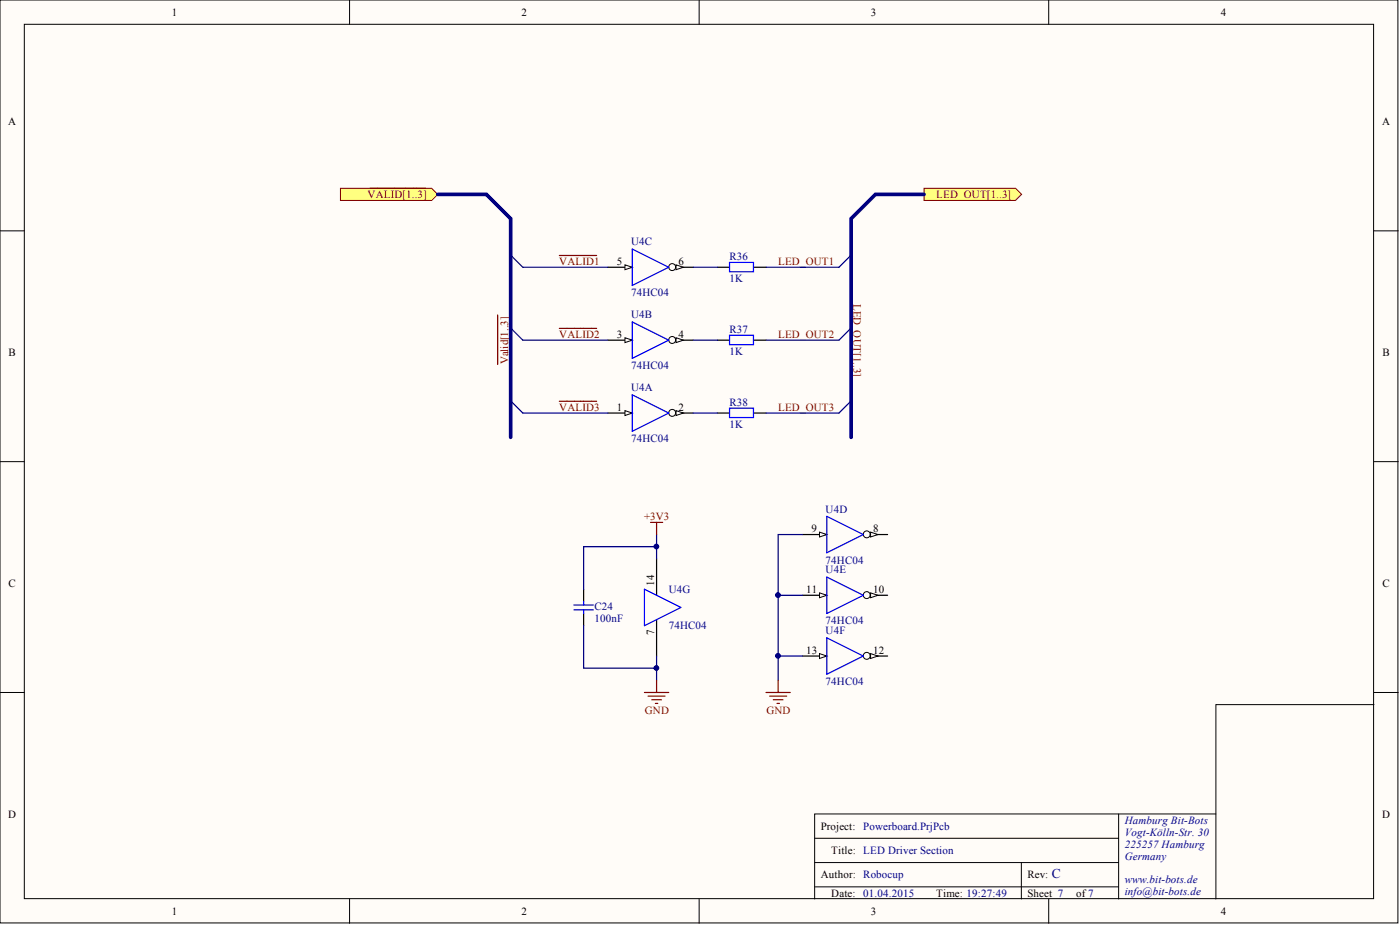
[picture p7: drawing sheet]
<svg xmlns="http://www.w3.org/2000/svg" width="292mm" height="193mm" viewBox="0 0 292 193" stroke-linecap="round" stroke-linejoin="round" font-family="sans-serif">
<defs><g id="words">
<text font-size="2.8" fill="#000080" x="219.4" y="183.2">C</text>
<g font-size="2.3">
<text x="35.9" y="3.3">1</text>
<text x="108.8" y="3.3">2</text>
<text x="181.7" y="3.3">3</text>
<text x="254.7" y="3.3">4</text>
<text x="1.7" y="26.1">A</text>
<text x="288.4" y="26.1">A</text>
<text x="128.7" y="55.3">5</text>
<text x="141.6" y="55.3">6</text>
<text x="128.7" y="70.5">3</text>
<text x="141.6" y="70.5">4</text>
<text x="1.8" y="74.3">B</text>
<text x="288.4" y="74.3">B</text>
<text x="128.7" y="85.7">1</text>
<text x="141.6" y="85.7">2</text>
<text x="169.3" y="111">9</text>
<text x="182.1" y="111">8</text>
<text x="1.8" y="122.4">C</text>
<text x="136.5" y="122.2" transform="rotate(-90 136.5 122.2)">14</text>
<text x="168.2" y="123.7">11</text>
<text x="182.1" y="123.7">10</text>
<text x="288.4" y="122.4">C</text>
<text x="136.5" y="132.5" transform="rotate(-90 136.5 132.5)">7</text>
<text x="168.2" y="136.4">13</text>
<text x="182.1" y="136.4">12</text>
<text x="1.7" y="170.6">D</text>
<text x="171.2" y="173.1">Project:</text>
<text x="288.4" y="170.6">D</text>
<text x="173.4" y="178.2">Title: LED Driver Section</text>
<text x="171.2" y="183.2">Author: Robocup</text>
<text x="214.4" y="183.2">Rev:</text>
<text x="35.9" y="190.8">1</text>
<text x="108.8" y="190.8">2</text>
<text x="173.4" y="187">Date:</text>
<text x="181.7" y="190.8">3</text>
<text x="195.3" y="187">Time: 19:27:49</text>
<text x="214.4" y="187">Sheet 7</text>
<text x="224.5" y="187">of7</text>
<text x="254.7" y="190.8">4</text>
</g>
<g font-size="2.3" fill="#800000">
<text x="76.7" y="41.3">VALID[1..3]</text>
<text x="195.3" y="41.3">LED_OUT[1..3]</text>
<text x="116.7" y="55.3">VALID1</text>
<text x="162.4" y="55.3">LED_OUT1</text>
<text x="178.1" y="63.4" transform="rotate(90 178.1 63.4)">LED_OUT[1..3]</text>
<text x="116.7" y="70.5">VALID2</text>
<text x="162.4" y="70.5">LED_OUT2</text>
<text x="106" y="76" transform="rotate(-90 106 76)">Valid[1..3]</text>
<text x="116.7" y="85.7">VALID3</text>
<text x="162.4" y="85.7">LED_OUT3</text>
<text x="134.4" y="108.5">+3V3</text>
<text x="134.5" y="149">GND</text>
<text x="159.9" y="149">GND</text>
</g>
<g font-size="2.3" fill="#000080">
<text x="131.7" y="51.2">U4C</text>
<text x="152.2" y="54.2">R36</text>
<text x="152.2" y="58.8">1K</text>
<text x="131.7" y="61.8">74HC04</text>
<text x="131.7" y="66.4">U4B</text>
<text x="152.2" y="69.4">R37</text>
<text x="131.7" y="77">74HC04</text>
<text x="152.2" y="74">1K</text>
<text x="131.7" y="81.6">U4A</text>
<text x="152.2" y="84.7">R38</text>
<text x="152.2" y="89.2">1K</text>
<text x="131.7" y="92.3">74HC04</text>
<text x="172.3" y="107">U4D</text>
<text x="172.3" y="117.6">74HC04</text>
<text x="172.3" y="119.6">U4E</text>
<text x="139.5" y="123.7">U4G</text>
<text x="124.1" y="127.2">C24</text>
<text x="124.1" y="129.8">100nF</text>
<text x="139.5" y="131.3">74HC04</text>
<text x="172.3" y="130.3">74HC04</text>
<text x="172.3" y="132.3">U4F</text>
<text x="172.3" y="142.9">74HC04</text>
<text x="180.1" y="173.1">Powerboard.PrjPcb</text>
<text x="234.7" y="171.8">Hamburg Bit-Bots</text>
<text x="234.7" y="174.4">Vogt-Kölln-Str. 30</text>
<text x="234.7" y="176.9">225257 Hamburg</text>
<text x="234.7" y="179.4">Germany</text>
<text x="234.7" y="184.3">www.bit-bots.de</text>
<text x="180.1" y="187">01.04.2015</text>
<text x="234.7" y="186.8">info@bit-bots.de</text>
</g>
</g></defs>
<g fill="#fffcf8" stroke="#000" stroke-width=".21">
<path d="M0 0h291.7v192.5h-291.7z"/>
<path d="M5.1 5.1h281.5v182.4h-281.5z"/>
</g>
<g fill="none" stroke="#000" stroke-width=".21">
<path d="M72.9 0v5.1M145.9 0v5.1M218.8 0v5.1M0 48.2h5.1M286.7 48.2h5M0 96.3h5.1M286.7 96.3h5M0 144.5h5.1M286.7 147h-33v40.5M286.7 144.5h5M170 179.9h63.4M170 174.9h63.4"/>
<path d="M213.1 179.9v7.6M233.4 169.8v17.7M253.7 169.8h-83.7v17.7M72.9 187.5v5.1M145.9 187.5v5.1M170 185h63.4M218.8 187.5v5.1"/>
</g>
<path d="M71 39.3h19.1l1.2 1.3-1.2 1.2h-19.1z" fill-rule="evenodd" fill="#ffff80" stroke="#800000" stroke-width=".21"/>
<path d="M77.2 39.3h11.6" fill="none" stroke="#800000" stroke-width=".25"/>
<path d="M192.8 39.3h19.1l1.2 1.3-1.2 1.2h-19.1z" fill-rule="evenodd" fill="#ffff80" stroke="#800000" stroke-width=".21"/>
<path d="M126.8 86.2h5.1" fill="none" stroke="#000" stroke-width=".25"/>
<path d="M130.4 85.7l1.5 .5-1.5 .5z" fill="#fffcf8"/>
<path d="M130.4 85.7l1.5 .5-1.5 .5z" fill="none" stroke="#000" stroke-width=".21"/>
<path d="M139.5 86.2h5.1" fill="none" stroke="#000" stroke-width=".25"/>
<circle cx="140.3" cy="86.1" r=".72" fill="#fffcf8" stroke="#000" stroke-width=".21"/>
<path d="M141 85.7l1.6 .5-1.6 .5z" fill="#fffcf8"/>
<path d="M141 85.7l1.6 .5-1.6 .5z" fill="none" stroke="#000" stroke-width=".21"/>
<path d="M131.9 82.4l7.6 3.8-7.6 3.8z" fill="none" stroke="#00f" stroke-width=".25"/>
<path d="M126.8 71h5.1" fill="none" stroke="#000" stroke-width=".25"/>
<path d="M130.4 70.5l1.5 .5-1.5 .5z" fill="#fffcf8"/>
<path d="M130.4 70.5l1.5 .5-1.5 .5z" fill="none" stroke="#000" stroke-width=".21"/>
<path d="M139.5 71h5.1" fill="none" stroke="#000" stroke-width=".25"/>
<circle cx="140.3" cy="70.9" r=".72" fill="#fffcf8" stroke="#000" stroke-width=".21"/>
<path d="M141 70.5l1.6 .5-1.6 .5z" fill="#fffcf8"/>
<path d="M141 70.5l1.6 .5-1.6 .5z" fill="none" stroke="#000" stroke-width=".21"/>
<path d="M131.9 67.2l7.6 3.8-7.6 3.8z" fill="none" stroke="#00f" stroke-width=".25"/>
<path d="M126.8 55.8h5.1" fill="none" stroke="#000" stroke-width=".25"/>
<path d="M130.4 55.3l1.5 .5-1.5 .5z" fill="#fffcf8"/>
<path d="M130.4 55.3l1.5 .5-1.5 .5z" fill="none" stroke="#000" stroke-width=".21"/>
<path d="M139.5 55.8h5.1" fill="none" stroke="#000" stroke-width=".25"/>
<circle cx="140.3" cy="55.7" r=".72" fill="#fffcf8" stroke="#000" stroke-width=".21"/>
<path d="M141 55.3l1.6 .5-1.6 .5z" fill="#fffcf8"/>
<path d="M141 55.3l1.6 .5-1.6 .5z" fill="none" stroke="#000" stroke-width=".21"/>
<path d="M131.9 52l7.6 3.8-7.6 3.8zM152.2 54.7h5v2h-5zM152.2 70h5v1.9h-5zM152.2 85.2h5v1.9h-5zM134.5 122.9l7.6 3.8-7.6 3.8z" fill="none" stroke="#00f" stroke-width=".25"/>
<path d="M106.5 53.2l2.6 2.6h17.7M144.6 55.8h5.1M177.6 53.2l-2.6 2.6h-15.2M106.5 68.4l2.6 2.6h17.7M144.6 71h5.1M177.6 68.4l-2.6 2.6h-15.2M106.5 83.6l2.6 2.6h17.7M144.6 86.2h5.1M177.6 83.6l-2.6 2.6h-15.2M137 111.5v5.1M137 136.9v5" fill="none" stroke="#000080" stroke-width=".25"/>
<path d="M116.7 53.3h7.8M103.8 65.7v10.3M116.7 68.5h7.8M116.7 83.7h7.8M135.7 109h2.6M137 109v2.5M134.5 144.5h5M135.2 145.2h3.6M136 146h2M136.7 146.7h.5M137 141.9v2.6" fill="none" stroke="#800000" stroke-width=".25"/>
<path d="M149.7 55.8h2.5M157.3 55.8h2.5M149.7 71h2.5M157.3 71h2.5M149.7 86.2h2.5M157.3 86.2h2.5M137 116.6v7.6M180.1 111.5h5.1M137 129.3v7.6" fill="none" stroke="#000" stroke-width=".25"/>
<path d="M91.3 40.6h10.2l5 5v45.6M192.8 40.6h-10.1l-5.1 5v45.6" fill="none" stroke="#000080" stroke-width=".76"/>
<g fill="#000080" stroke="#000080" stroke-width=".21">
<circle cx="137" cy="114" r=".47"/>
<circle cx="137" cy="139.4" r=".47"/>
</g>
<circle cx="180.8" cy="111.5" r=".72" fill="#fffcf8" stroke="#000" stroke-width=".21"/>
<path d="M181.6 111l1.6 .5-1.6 .5z" fill="#fffcf8"/>
<path d="M181.6 111l1.6 .5-1.6 .5z" fill="none" stroke="#000" stroke-width=".21"/>
<path d="M167.4 111.5h5.1" fill="none" stroke="#000" stroke-width=".25"/>
<path d="M171 111l1.5 .5-1.5 .5z" fill="#fffcf8"/>
<path d="M171 111l1.5 .5-1.5 .5z" fill="none" stroke="#000" stroke-width=".21"/>
<path d="M172.5 107.7l7.6 3.8-7.6 3.8z" fill="none" stroke="#00f" stroke-width=".25"/>
<path d="M180.1 124.2h5.1" fill="none" stroke="#000" stroke-width=".25"/>
<circle cx="180.8" cy="124.1" r=".72" fill="#fffcf8" stroke="#000" stroke-width=".21"/>
<path d="M181.6 123.7l1.6 .5-1.6 .5z" fill="#fffcf8"/>
<path d="M181.6 123.7l1.6 .5-1.6 .5z" fill="none" stroke="#000" stroke-width=".21"/>
<path d="M167.4 124.2h5.1" fill="none" stroke="#000" stroke-width=".25"/>
<path d="M171 123.7l1.5 .5-1.5 .5z" fill="#fffcf8"/>
<path d="M171 123.7l1.5 .5-1.5 .5z" fill="none" stroke="#000" stroke-width=".21"/>
<path d="M172.5 120.4l7.6 3.8-7.6 3.8z" fill="none" stroke="#00f" stroke-width=".25"/>
<path d="M180.1 136.9h5.1" fill="none" stroke="#000" stroke-width=".25"/>
<circle cx="180.8" cy="136.8" r=".72" fill="#fffcf8" stroke="#000" stroke-width=".21"/>
<path d="M181.6 136.4l1.6 .5-1.6 .5z" fill="#fffcf8"/>
<path d="M181.6 136.4l1.6 .5-1.6 .5z" fill="none" stroke="#000" stroke-width=".21"/>
<path d="M167.4 136.9h5.1" fill="none" stroke="#000" stroke-width=".25"/>
<path d="M171 136.4l1.5 .5-1.5 .5z" fill="#fffcf8"/>
<path d="M171 136.4l1.5 .5-1.5 .5z" fill="none" stroke="#000" stroke-width=".21"/>
<path d="M119.7 126.2h4.1M119.7 127.2h4.1M121.8 125.5v.7M121.8 127.2v.8M172.5 133.1l7.6 3.8-7.6 3.8z" fill="none" stroke="#00f" stroke-width=".25"/>
<path d="M137 114h-15.2v8.9M167.4 111.5h-5v30.4M121.8 130.5v8.9h15.2M162.4 136.9h5M162.4 124.2h5" fill="none" stroke="#000080" stroke-width=".25"/>
<g fill="#000080" stroke="#000080" stroke-width=".21">
<circle cx="162.3" cy="136.8" r=".47"/>
<circle cx="162.3" cy="124.1" r=".47"/>
<circle cx="137" cy="114" r=".47"/>
<circle cx="137" cy="139.4" r=".47"/>
</g>
<path d="M159.8 144.5h5.1M160.6 145.2h3.5M161.3 146h2.1M162.1 146.7h.5M162.4 141.9v2.6" fill="none" stroke="#800000" stroke-width=".25"/>
<path d="M121.8 122.9v2.6M121.8 128v2.5" fill="none" stroke="#000" stroke-width=".25"/>
<use href="#words"/>
</svg>
